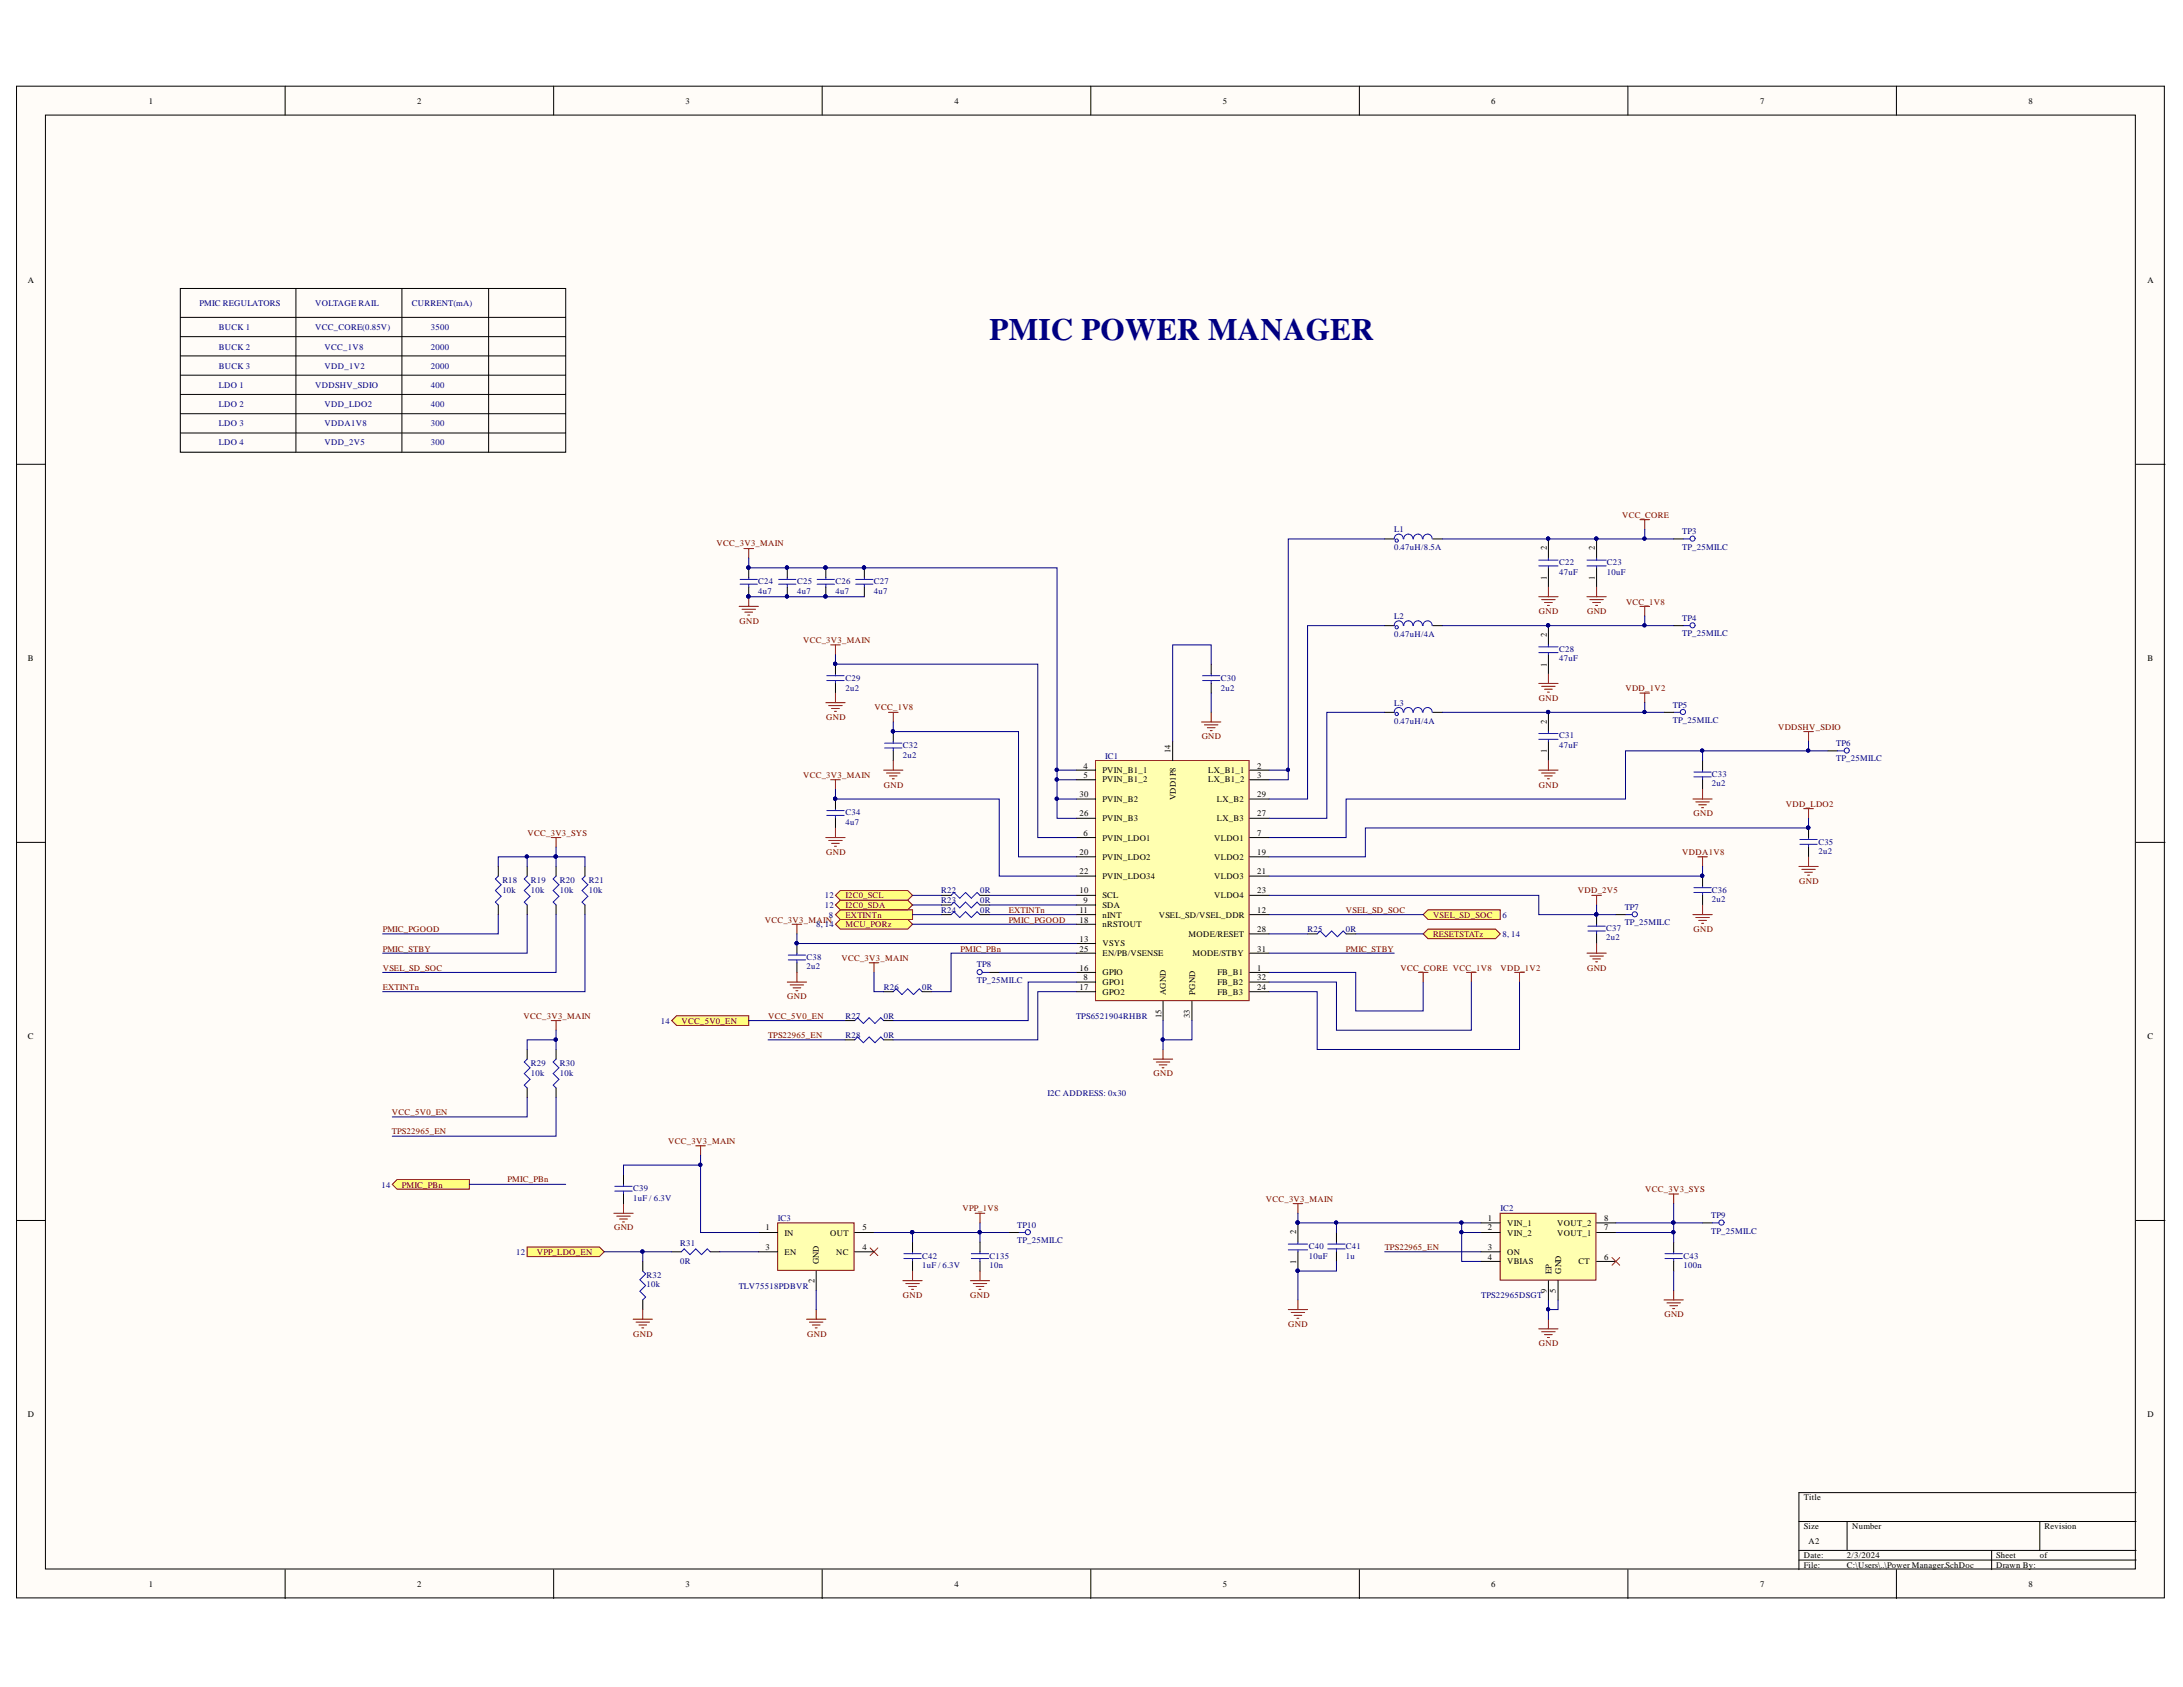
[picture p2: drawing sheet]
<svg xmlns="http://www.w3.org/2000/svg" width="279mm" height="216mm" viewBox="0 0 279 216" stroke-linecap="round" stroke-linejoin="round" font-family="sans-serif">
<defs><g id="words">
<text font-size="4" fill="#000080" x="126.6" y="43.5">PMIC POWER MANAGER</text>
<g font-size="1.1">
<text x="19" y="13.3">1</text>
<text x="53.4" y="13.3">2</text>
<text x="87.7" y="13.3">3</text>
<text x="122.2" y="13.3">4</text>
<text x="156.5" y="13.3">5</text>
<text x="190.9" y="13.3">6</text>
<text x="225.3" y="13.3">7</text>
<text x="259.6" y="13.3">8</text>
<text x="3.6" y="36.2">A</text>
<text x="274.9" y="36.2">A</text>
<text x="198" y="70.4" transform="rotate(-90 198 70.4)">2</text>
<text x="204.1" y="70.4" transform="rotate(-90 204.1 70.4)">2</text>
<text x="198" y="74.3" transform="rotate(-90 198 74.3)">1</text>
<text x="204.1" y="74.3" transform="rotate(-90 204.1 74.3)">1</text>
<text x="198" y="81.5" transform="rotate(-90 198 81.5)">2</text>
<text x="3.6" y="84.6">B</text>
<text x="198" y="85.3" transform="rotate(-90 198 85.3)">1</text>
<text x="274.9" y="84.6">B</text>
<text x="198" y="92.6" transform="rotate(-90 198 92.6)">2</text>
<text x="138.2" y="102">30</text>
<text x="138.7" y="98.4">4</text>
<text x="138.7" y="99.5">5</text>
<text x="141.1" y="98.9">PVIN_B1_1</text>
<text x="141.1" y="100.1">PVIN_B1_2</text>
<text x="149.8" y="96.3" transform="rotate(-90 149.8 96.3)">14</text>
<text x="154.6" y="98.9">LX_B1_1</text>
<text x="154.6" y="100.1">LX_B1_2</text>
<text x="160.9" y="98.4">2</text>
<text x="160.9" y="99.5">3</text>
<text x="160.9" y="102">29</text>
<text x="198" y="96.4" transform="rotate(-90 198 96.4)">1</text>
<text x="138.2" y="104.4">26</text>
<text x="138.7" y="107">6</text>
<text x="141.1" y="107.6">PVIN_LDO1</text>
<text x="141.1" y="105.1">PVIN_B3</text>
<text x="141.1" y="102.7">PVIN_B2</text>
<text x="150.5" y="102.3" transform="rotate(-90 150.5 102.3)">VDD1P8</text>
<text x="155.4" y="107.6">VLDO1</text>
<text x="155.7" y="105.1">LX_B3</text>
<text x="155.7" y="102.7">LX_B2</text>
<text x="160.9" y="107">7</text>
<text x="160.9" y="104.4">27</text>
<text x="138.2" y="109.4">20</text>
<text x="138.2" y="111.9">22</text>
<text x="141.1" y="110">PVIN_LDO2</text>
<text x="141.1" y="112.5">PVIN_LDO34</text>
<text x="155.4" y="110">VLDO2</text>
<text x="155.4" y="112.5">VLDO3</text>
<text x="160.9" y="109.4">19</text>
<text x="160.9" y="111.9">21</text>
<text x="138.2" y="114.3">10</text>
<text x="138.2" y="116.8">11</text>
<text x="138.2" y="118.1">18</text>
<text x="138.7" y="115.6">9</text>
<text x="141.1" y="116.2">SDA</text>
<text x="141.1" y="114.9">SCL</text>
<text x="141.1" y="117.5">nINT</text>
<text x="141.1" y="118.7">nRSTOUT</text>
<text x="148.3" y="117.5">VSEL_SD/VSEL_DDR</text>
<text x="152.1" y="119.9">MODE/RESET</text>
<text x="155.4" y="114.9">VLDO4</text>
<text x="160.9" y="116.8">12</text>
<text x="160.9" y="114.3">23</text>
<text x="160.9" y="119.2">28</text>
<text x="138.2" y="120.5">13</text>
<text x="138.2" y="124.2">16</text>
<text x="138.2" y="121.8">25</text>
<text x="138.7" y="125.4">8</text>
<text x="141.1" y="121.1">VSYS</text>
<text x="141.1" y="124.8">GPIO</text>
<text x="141.1" y="122.4">EN/PB/VSENSE</text>
<text x="152.6" y="122.4">MODE/STBY</text>
<text x="155.8" y="124.8">FB_B1</text>
<text x="160.9" y="124.2">1</text>
<text x="160.9" y="121.8">31</text>
<text x="160.9" y="125.4">32</text>
<text x="138.2" y="126.7">17</text>
<text x="141.1" y="126.1">GPO1</text>
<text x="141.1" y="127.3">GPO2</text>
<text x="148.6" y="130.2" transform="rotate(-90 148.6 130.2)">15</text>
<text x="149.2" y="127.3" transform="rotate(-90 149.2 127.3)">AGND</text>
<text x="152.3" y="130.2" transform="rotate(-90 152.3 130.2)">33</text>
<text x="153" y="127.3" transform="rotate(-90 153 127.3)">PGND</text>
<text x="155.8" y="127.3">FB_B3</text>
<text x="155.8" y="126.1">FB_B2</text>
<text x="160.9" y="126.7">24</text>
<text x="3.6" y="133">C</text>
<text x="274.9" y="133">C</text>
<text x="98" y="157.5">1</text>
<text x="98" y="159.9">3</text>
<text x="100.4" y="158.2">IN</text>
<text x="100.4" y="160.6">EN</text>
<text x="104.8" y="161.8" transform="rotate(-90 104.8 161.8)">GND</text>
<text x="106.3" y="158.2">OUT</text>
<text x="107" y="160.6">NC</text>
<text x="110.4" y="159.9">4</text>
<text x="110.4" y="157.5">5</text>
<text x="165.9" y="161.7" transform="rotate(-90 165.9 161.7)">1</text>
<text x="165.9" y="158" transform="rotate(-90 165.9 158)">2</text>
<text x="190.4" y="156.3">1</text>
<text x="190.4" y="157.5">2</text>
<text x="190.4" y="159.9">3</text>
<text x="190.4" y="161.2">4</text>
<text x="192.9" y="156.9">VIN_1</text>
<text x="192.9" y="158.2">VIN_2</text>
<text x="192.9" y="160.6">ON</text>
<text x="192.9" y="161.8">VBIAS</text>
<text x="199.3" y="156.9">VOUT_2</text>
<text x="199.3" y="158.2">VOUT_1</text>
<text x="202" y="161.8">CT</text>
<text x="205.3" y="156.3">8</text>
<text x="205.3" y="157.5">7</text>
<text x="205.3" y="161.2">6</text>
<text x="104.2" y="164.2" transform="rotate(-90 104.2 164.2)">2</text>
<text x="198" y="165.4" transform="rotate(-90 198 165.4)">9</text>
<text x="198.6" y="163.1" transform="rotate(-90 198.6 163.1)">EP</text>
<text x="199.1" y="165.4" transform="rotate(-90 199.1 165.4)">5</text>
<text x="199.8" y="163.1" transform="rotate(-90 199.8 163.1)">GND</text>
<text x="3.6" y="181.4">D</text>
<text x="274.9" y="181.4">D</text>
<text x="230.9" y="192">Title</text>
<text x="230.9" y="195.7">Size</text>
<text x="231.5" y="197.6">A2</text>
<text x="237" y="195.7">Number</text>
<text x="261.7" y="195.7">Revision</text>
<text x="19" y="203.1">1</text>
<text x="53.4" y="203.1">2</text>
<text x="87.7" y="203.1">3</text>
<text x="122.2" y="203.1">4</text>
<text x="156.5" y="203.1">5</text>
<text x="190.9" y="203.1">6</text>
<text x="225.3" y="203.1">7</text>
<text x="230.9" y="199.4">Date:</text>
<text x="230.9" y="200.6">File:</text>
<text x="236.4" y="199.4">2/3/2024</text>
<text x="236.4" y="200.6">C:\Users\..\Power Manager.SchDoc</text>
<text x="255.5" y="199.4">Sheet</text>
<text x="255.5" y="200.6">Drawn By:</text>
<text x="259.6" y="203.1">8</text>
<text x="261.1" y="199.4">of</text>
</g>
<g font-size="1.1" fill="#000080">
<text x="25.5" y="39.2">PMIC REGULATORS</text>
<text x="40.4" y="39.2">VOLTAGE RAIL</text>
<text x="52.7" y="39.2">CURRENT(mA)</text>
<text x="28" y="42.2">BUCK 1</text>
<text x="28" y="44.7">BUCK 2</text>
<text x="28" y="47.2">BUCK 3</text>
<text x="40.4" y="42.2">VCC_CORE(0.85V)</text>
<text x="41.5" y="44.7">VCC_1V8</text>
<text x="41.5" y="47.2">VDD_1V2</text>
<text x="55.2" y="42.2">3500</text>
<text x="55.2" y="44.7">2000</text>
<text x="55.2" y="47.2">2000</text>
<text x="28" y="49.6">LDO 1</text>
<text x="28" y="52.1">LDO 2</text>
<text x="40.4" y="49.6">VDDSHV_SDIO</text>
<text x="41.5" y="52.1">VDD_LDO2</text>
<text x="55.2" y="49.6">400</text>
<text x="55.2" y="52.1">400</text>
<text x="28" y="54.5">LDO 3</text>
<text x="28" y="57">LDO 4</text>
<text x="41.5" y="54.5">VDDA1V8</text>
<text x="41.5" y="57">VDD_2V5</text>
<text x="55.2" y="54.5">300</text>
<text x="55.2" y="57">300</text>
<text x="178.4" y="68.1">L1</text>
<text x="178.4" y="70.4">0.47uH/8.5A</text>
<text x="215.3" y="68.3">TP3</text>
<text x="215.3" y="70.4">TP_25MILC</text>
<text x="97" y="74.8">C24</text>
<text x="97" y="76">4u7</text>
<text x="102" y="74.8">C25</text>
<text x="102" y="76">4u7</text>
<text x="106.9" y="74.8">C26</text>
<text x="106.9" y="76">4u7</text>
<text x="111.8" y="74.8">C27</text>
<text x="111.8" y="76">4u7</text>
<text x="199.6" y="72.3">C22</text>
<text x="199.6" y="73.6">47uF</text>
<text x="205.7" y="72.3">C23</text>
<text x="205.7" y="73.6">10uF</text>
<text x="178.4" y="79.2">L2</text>
<text x="178.4" y="81.5">0.47uH/4A</text>
<text x="199.6" y="83.4">C28</text>
<text x="215.3" y="79.5">TP4</text>
<text x="215.3" y="81.4">TP_25MILC</text>
<text x="108.2" y="87.1">C29</text>
<text x="108.2" y="88.4">2u2</text>
<text x="156.3" y="87.1">C30</text>
<text x="156.3" y="88.4">2u2</text>
<text x="199.6" y="84.7">47uF</text>
<text x="115.6" y="95.7">C32</text>
<text x="178.4" y="90.3">L3</text>
<text x="178.4" y="92.7">0.47uH/4A</text>
<text x="199.6" y="94.5">C31</text>
<text x="199.6" y="95.7">47uF</text>
<text x="214.1" y="90.6">TP5</text>
<text x="214.1" y="92.5">TP_25MILC</text>
<text x="235" y="95.5">TP6</text>
<text x="115.6" y="97">2u2</text>
<text x="141.4" y="97.1">IC1</text>
<text x="219.1" y="99.5">C33</text>
<text x="219.1" y="100.6">2u2</text>
<text x="235" y="97.4">TP_25MILC</text>
<text x="108.2" y="104.4">C34</text>
<text x="108.2" y="105.6">4u7</text>
<text x="64.3" y="113">R18</text>
<text x="67.9" y="113">R19</text>
<text x="71.7" y="113">R20</text>
<text x="75.4" y="113">R21</text>
<text x="232.7" y="108.1">C35</text>
<text x="232.7" y="109.3">2u2</text>
<text x="64.3" y="114.3">10k</text>
<text x="67.9" y="114.3">10k</text>
<text x="71.7" y="114.3">10k</text>
<text x="75.4" y="114.3">10k</text>
<text x="104.5" y="118.7">8, 14</text>
<text x="105.6" y="116.2">12</text>
<text x="105.6" y="114.9">12</text>
<text x="106.1" y="117.5">8</text>
<text x="120.5" y="114.3">R22</text>
<text x="120.5" y="115.6">R23</text>
<text x="120.5" y="116.8">R24</text>
<text x="125.5" y="114.3">0R</text>
<text x="125.5" y="115.6">0R</text>
<text x="125.5" y="116.8">0R</text>
<text x="167.3" y="119.2">R25</text>
<text x="172.2" y="119.2">0R</text>
<text x="192.3" y="117.5">6</text>
<text x="192.3" y="119.9">8, 14</text>
<text x="205.6" y="119.2">C37</text>
<text x="207.9" y="116.5">TP7</text>
<text x="207.9" y="118.4">TP_25MILC</text>
<text x="219.1" y="114.3">C36</text>
<text x="219.1" y="115.4">2u2</text>
<text x="103.2" y="122.9">C38</text>
<text x="103.2" y="124.1">2u2</text>
<text x="125" y="123.8">TP8</text>
<text x="125" y="125.8">TP_25MILC</text>
<text x="205.6" y="120.3">2u2</text>
<text x="84.6" y="131">14</text>
<text x="108.2" y="130.4">R27</text>
<text x="113.1" y="126.7">R26</text>
<text x="113.1" y="130.4">0R</text>
<text x="118" y="126.7">0R</text>
<text x="137.7" y="130.4">TPS6521904RHBR</text>
<text x="67.9" y="136.4">R29</text>
<text x="67.9" y="137.7">10k</text>
<text x="71.7" y="136.4">R30</text>
<text x="71.7" y="137.7">10k</text>
<text x="108.2" y="132.9">R28</text>
<text x="113.1" y="132.9">0R</text>
<text x="134.1" y="140.2">I2C ADDRESS: 0x30</text>
<text x="48.8" y="152">14</text>
<text x="81" y="152.4">C39</text>
<text x="81" y="153.7">1uF / 6.3V</text>
<text x="192" y="155">IC2</text>
<text x="219" y="155.9">TP9</text>
<text x="66.1" y="160.6">12</text>
<text x="87.1" y="159.5">R31</text>
<text x="87.1" y="161.7">0R</text>
<text x="99.6" y="156.3">IC3</text>
<text x="118" y="161.1">C42</text>
<text x="126.6" y="161.1">C135</text>
<text x="130.2" y="157.1">TP10</text>
<text x="130.2" y="159.1">TP_25MILC</text>
<text x="167.5" y="159.8">C40</text>
<text x="167.5" y="161.1">10uF</text>
<text x="172.2" y="159.8">C41</text>
<text x="172.2" y="161.1">1u</text>
<text x="215.5" y="161.1">C43</text>
<text x="219" y="157.9">TP_25MILC</text>
<text x="82.7" y="163.6">R32</text>
<text x="82.7" y="164.7">10k</text>
<text x="94.6" y="164.9">TLV75518PDBVR</text>
<text x="118" y="162.3">1uF / 6.3V</text>
<text x="126.6" y="162.3">10n</text>
<text x="189.6" y="166.1">TPS22965DSGT</text>
<text x="215.5" y="162.3">100n</text>
</g>
<g font-size="1.1" fill="#800000">
<text x="91.7" y="69.9">VCC_3V3_MAIN</text>
<text x="207.6" y="66.3">VCC_CORE</text>
<text x="208.1" y="77.4">VCC_1V8</text>
<text x="94.7" y="79.8">GND</text>
<text x="102.8" y="82.3">VCC_3V3_MAIN</text>
<text x="196.9" y="78.6">GND</text>
<text x="203.1" y="78.6">GND</text>
<text x="196.9" y="89.7">GND</text>
<text x="208" y="88.5">VDD_1V2</text>
<text x="105.7" y="92.2">GND</text>
<text x="111.9" y="90.9">VCC_1V8</text>
<text x="153.8" y="94.6">GND</text>
<text x="227.6" y="93.4">VDDSHV_SDIO</text>
<text x="102.8" y="99.5">VCC_3V3_MAIN</text>
<text x="113.1" y="100.8">GND</text>
<text x="196.9" y="100.8">GND</text>
<text x="67.5" y="107">VCC_3V3_SYS</text>
<text x="216.7" y="104.4">GND</text>
<text x="228.6" y="103.3">VDD_LDO2</text>
<text x="105.7" y="109.4">GND</text>
<text x="215.3" y="109.4">VDDA1V8</text>
<text x="230.3" y="113.1">GND</text>
<text x="49" y="119.2">PMIC_PGOOD</text>
<text x="97.9" y="118.1">VCC_3V3_MAIN</text>
<text x="108.2" y="118.7">MCU_PORz</text>
<text x="108.2" y="117.5">EXTINTn</text>
<text x="108.2" y="116.2">I2C0_SDA</text>
<text x="108.2" y="114.9">I2C0_SCL</text>
<text x="129.1" y="116.8">EXTINTn</text>
<text x="129.1" y="118.1">PMIC_PGOOD</text>
<text x="172.2" y="116.8">VSEL_SD_SOC</text>
<text x="183.4" y="117.5">VSEL_SD_SOC</text>
<text x="183.4" y="119.9">RESETSTATz</text>
<text x="201.9" y="114.3">VDD_2V5</text>
<text x="216.7" y="119.2">GND</text>
<text x="49" y="121.8">PMIC_STBY</text>
<text x="49" y="124.2">VSEL_SD_SOC</text>
<text x="107.7" y="123">VCC_3V3_MAIN</text>
<text x="122.9" y="121.8">PMIC_PBn</text>
<text x="172.2" y="121.8">PMIC_STBY</text>
<text x="179.3" y="124.2">VCC_CORE VCC_1V8</text>
<text x="192" y="124.2">VDD_1V2</text>
<text x="203.1" y="124.2">GND</text>
<text x="49" y="126.7">EXTINTn</text>
<text x="67" y="130.4">VCC_3V3_MAIN</text>
<text x="87.2" y="131">VCC_5V0_EN</text>
<text x="98.3" y="130.4">VCC_5V0_EN</text>
<text x="100.8" y="127.9">GND</text>
<text x="98.3" y="132.9">TPS22965_EN</text>
<text x="147.6" y="137.8">GND</text>
<text x="50.2" y="142.7">VCC_5V0_EN</text>
<text x="50.2" y="145.1">TPS22965_EN</text>
<text x="85.5" y="146.4">VCC_3V3_MAIN</text>
<text x="51.4" y="152">PMIC_PBn</text>
<text x="65" y="151.3">PMIC_PBn</text>
<text x="123.2" y="155">VPP_1V8</text>
<text x="162" y="153.8">VCC_3V3_MAIN</text>
<text x="210.6" y="152.6">VCC_3V3_SYS</text>
<text x="68.7" y="160.6">VPP_LDO_EN</text>
<text x="78.6" y="157.5">GND</text>
<text x="177.2" y="159.9">TPS22965_EN</text>
<text x="115.6" y="166.1">GND</text>
<text x="124.2" y="166.1">GND</text>
<text x="81" y="171.1">GND</text>
<text x="103.3" y="171.1">GND</text>
<text x="164.9" y="169.8">GND</text>
<text x="196.9" y="172.3">GND</text>
<text x="213" y="168.6">GND</text>
</g>
</g></defs>
<g fill="#fffcf8" stroke="#000" stroke-width=".13">
<path d="M2.1 11h274.9v193.5h-274.9z"/>
<path d="M5.8 14.7h267.5v186.1h-267.5z"/>
</g>
<g fill="none" stroke="#000" stroke-width=".13">
<path d="M36.5 11v3.7M70.9 11v3.7M105.2 11v3.7M139.6 11v3.7M174 11v3.7M208.4 11v3.7M242.7 11v3.7M23.1 36.9h49.3v21h-49.3zM2.1 59.4h3.7M273.4 59.4h3.7M2.1 107.8h3.7M273.4 107.8h3.7"/>
<path d="M2.1 156.2h3.7M273.4 156.2h3.7M230.2 194.7h43.2M230.2 198.4h43.2M230.2 199.7h43.2M236.4 194.7v3.7M254.9 198.4v2.5M261.1 194.7v3.7M273.4 191h-43.2v9.9M36.5 200.9v3.7M70.9 200.9v3.7M105.2 200.9v3.7"/>
<path d="M139.6 200.9v3.7M174 200.9v3.7M208.4 200.9v3.7M242.7 200.9v3.7"/>
</g>
<path d="M140.2 97.3h19.7v30.8h-19.7z" fill="#ffffb0" stroke="#800000" stroke-width=".13"/>
<g fill="none" stroke="#000" stroke-width=".13">
<path d="M95.8 72.7v1.2M95.8 75.1v1.3M100.8 72.7v1.2M100.8 75.1v1.3M105.7 72.7v1.2M105.7 75.1v1.3M110.6 72.7v1.2M110.6 75.1v1.3M177.2 69h1.3M183.4 69h1.2M198.2 69v2.4M198.2 72.7v2.4"/>
<path d="M204.3 69v2.4M204.3 72.7v2.4M214.2 69h1.2M106.9 85v1.2M106.9 87.5v1.2M114.3 93.6v1.3M114.3 96.1v1.2M137.8 98.6h2.4M137.8 99.8h2.4M150.1 94.9v2.4M160 98.6h2.4M160 99.8h2.4"/>
<path d="M177.2 80.1h1.3M177.2 91.2h1.3M183.4 80.1h1.2M183.4 91.2h1.2M198.2 80.1v2.4M198.2 83.8v2.4M198.2 91.2v2.4M198.2 94.9v2.4M213 91.2h1.2M214.2 80.1h1.2M106.9 102.3v1.2M106.9 104.7v1.3"/>
<path d="M137.8 107.2h2.4M137.8 115.8h2.4M137.8 114.6h2.4M137.8 117.1h2.4M137.8 118.3h2.4M137.8 109.7h2.4M137.8 112.1h2.4M137.8 104.7h2.4M137.8 102.3h2.4M160 107.2h2.4M160 114.6h2.4M160 117.1h2.4"/>
<path d="M160 109.7h2.4M160 112.1h2.4M160 104.7h2.4M160 119.5h2.4M160 102.3h2.4M102 120.8v1.2M102 123.2v1.2M108.2 130.6h1.2M108.2 133.1h1.2M113.1 126.9h1.2M113.1 130.6h1.2M113.1 133.1h1.2"/>
<path d="M118 126.9h1.3M126.7 124.4h1.2M137.8 124.4h2.4M137.8 125.7h2.4M137.8 120.8h2.4M137.8 126.9h2.4M137.8 122h2.4M148.9 128.1v2.5M152.6 128.1v2.5M160 124.4h2.4M160 125.7h2.4M160 126.9h2.4"/>
<path d="M160 122h2.4"/>
</g>
<g fill="none" stroke="#00f" stroke-width=".13">
<path d="M94.7 74.8h2.2M94.7 74.2h2.2M95.8 73.9v.3M95.8 74.8v.3M99.7 74.8h2.2M99.7 74.2h2.2M100.8 73.9v.3M100.8 74.8v.3M104.6 74.8h2.2M104.6 74.2h2.2M105.7 73.9v.3M105.7 74.8v.3"/>
<path d="M109.5 74.8h2.2M109.5 74.2h2.2M110.6 73.9v.3M110.6 74.8v.3M179.6 69a.57 .57 0 0 0-.6-.6 .57 .57 0 0 0-.5 .6M180.8 69a.58 .58 0 0 0-.6-.6 .58 .58 0 0 0-.5 .6M182.1 69a.57 .57 0 0 0-.6-.6 .57 .57 0 0 0-.6 .6M183.3 69a.58 .58 0 0 0-.6-.6 .58 .58 0 0 0-.6 .6M196.9 72.4h2.5M196.9 71.7h2.5M198.2 71.4v.3M198.2 72.4v.3"/>
<path d="M203.1 72.4h2.5M203.1 71.7h2.5M204.3 71.4v.3M204.3 72.4v.3M215.4 69h.9M105.8 87.1h2.2M105.8 86.5h2.2M106.9 86.2v.3M106.9 87.1v.4M113.2 95.7h2.2M113.2 95.1h2.2M114.3 94.9v.2"/>
<path d="M114.3 95.7v.4M179.6 80.1a.57 .57 0 0 0-.6-.6 .57 .57 0 0 0-.5 .6M179.6 91.2a.57 .57 0 0 0-.6-.7 .57 .57 0 0 0-.5 .7M180.8 80.1a.58 .58 0 0 0-.6-.6 .58 .58 0 0 0-.5 .6M180.8 91.2a.58 .58 0 0 0-.6-.7 .58 .58 0 0 0-.5 .7M182.1 80.1a.57 .57 0 0 0-.6-.6 .57 .57 0 0 0-.6 .6M182.1 91.2a.57 .57 0 0 0-.6-.7 .57 .57 0 0 0-.6 .7M183.3 80.1a.58 .58 0 0 0-.6-.6 .58 .58 0 0 0-.6 .6M183.3 91.2a.58 .58 0 0 0-.6-.7 .58 .58 0 0 0-.6 .7M196.9 83.5h2.5M196.9 82.8h2.5M196.9 94.6h2.5"/>
<path d="M196.9 93.9h2.5M198.2 82.5v.3M198.2 83.5v.3M198.2 93.6v.3M198.2 94.6v.3M214.2 91.2h.9M215.4 80.1h.9M105.8 104.4h2.2M105.8 103.7h2.2M106.9 103.5v.2M106.9 104.4v.3M100.9 122.8h2.2"/>
<path d="M100.9 122.2h2.2M102 122v.2M102 122.8v.4M109.4 130.6l.4-.4 .7 .8 .7-.8 .8 .8 .7-.8 .4 .4M109.4 133.1l.4-.4 .7 .7 .7-.7 .8 .7 .7-.7 .4 .4M114.3 126.9l.4-.4 .7 .8 .8-.8 .7 .8 .8-.8 .3 .4M125.8 124.4h.9"/>
<circle cx="178.8" cy="69.2" r=".21"/>
<circle cx="216.6" cy="68.9" r=".32"/>
<circle cx="178.8" cy="91.4" r=".21"/>
<circle cx="178.8" cy="80.3" r=".21"/>
<circle cx="215.4" cy="91.1" r=".33"/>
<circle cx="216.6" cy="80" r=".32"/>
<circle cx="125.4" cy="124.4" r=".33"/>
</g>
<g fill="#000080" stroke="#000080" stroke-width=".13">
<circle cx="204.3" cy="68.9" r=".2"/>
<circle cx="198.1" cy="68.9" r=".2"/>
<circle cx="198.1" cy="80" r=".2"/>
<circle cx="198.1" cy="91.1" r=".2"/>
<circle cx="95.8" cy="72.6" r=".21"/>
<circle cx="95.8" cy="76.3" r=".2"/>
<circle cx="100.7" cy="72.6" r=".21"/>
<circle cx="100.7" cy="76.3" r=".2"/>
<circle cx="105.6" cy="72.6" r=".21"/>
<circle cx="105.7" cy="76.3" r=".21"/>
<circle cx="110.6" cy="72.6" r=".21"/>
<circle cx="106.9" cy="85" r=".2"/>
<circle cx="114.3" cy="93.6" r=".21"/>
<circle cx="106.9" cy="102.2" r=".2"/>
<circle cx="102" cy="120.7" r=".2"/>
</g>
<g fill="none" stroke="#800000" stroke-width=".13">
<path d="M94.6 77.6h2.5M95 78h1.7M95.2 70.2h1.2M95.3 78.3h1M95.7 78.7h.3M95.8 70.2v1.2M95.8 76.4v1.2M196.9 76.4h2.5M197.3 76.7h1.7M197.7 77.1h1M198.1 77.5h.2M198.2 75.1v1.3"/>
<path d="M203.1 76.4h2.5M203.5 76.7h1.7M203.9 77.1h.9M204.2 77.5h.3M204.3 75.1v1.3M209.9 66.5h1.2M209.9 77.6h1.2M210.5 66.5v1.2M210.5 77.6v1.2M105.7 89.9h2.5M106.1 90.3h1.7M106.3 82.5h1.2"/>
<path d="M106.3 99.8h1.2M106.4 90.7h1M106.8 91h.3M106.9 82.5v1.3M106.9 88.7v1.2M106.9 99.8v1.2M113.1 98.6h2.5M113.5 98.9h1.7M113.7 91.2h1.2M113.8 99.3h1M114.2 99.7h.3M114.3 91.2v1.2"/>
<path d="M114.3 97.3v1.3M153.8 92.4h2.5M154.2 92.8h1.7M154.5 93.1h1M154.9 93.5h.2M155 91.2v1.2M196.9 87.5h2.5M196.9 98.6h2.5M197.3 87.8h1.7M197.3 98.9h1.7M197.7 88.2h1M197.7 99.3h1"/>
<path d="M198.1 88.6h.2M198.1 99.7h.2M198.2 86.2v1.3M198.2 97.3v1.3M209.9 88.7h1.2M210.5 88.7v1.2M101.4 118.3h1.2M102 118.3v1.2M105.7 107.2h2.5M106.1 107.6h1.7M106.4 107.9h1M106.8 108.3h.3"/>
<path d="M106.9 106v1.2M100.8 125.7h2.4M101.1 126.1h1.8M101.5 126.4h1M101.9 126.8h.2M102 124.4v1.3M111.2 123.2h1.3M111.9 123.2v1.2"/>
</g>
<path d="M86 130.6l.6-.6h9.2v1.2h-9.2z" fill-rule="evenodd" fill="#ffff80" stroke="#800000" stroke-width=".13"/>
<g fill="none" stroke="#800000" stroke-width=".13">
<path d="M230.9 93.6h1.2M231.5 93.6v1.3M203.7 114.6h1.3M204.3 114.6v1.2M216.7 102.3h2.4M216.7 117.1h2.4M217 102.6h1.8M217 117.4h1.8M217.3 109.7h1.2M217.4 103h1M217.4 117.8h1M217.8 103.4h.2"/>
<path d="M217.8 118.2h.2M217.9 101v1.3M217.9 109.7v1.2M217.9 115.8v1.3M230.2 110.9h2.5M230.6 111.3h1.7M230.9 103.5h1.2M231 111.6h1M231.4 112h.2M231.5 103.5v1.2M231.5 109.7v1.2M147.6 135.5h2.5"/>
<path d="M148 135.9h1.7M148.4 136.3h.9M148.7 136.7h.3M148.9 134.3v1.2M203.1 122h2.5M203.5 122.4h1.7M203.9 122.7h.9M204.2 123.1h.3M204.3 120.8v1.2"/>
</g>
<g fill="none" stroke="#00f" stroke-width=".13">
<path d="M153.9 87.1h2.2M153.9 86.5h2.2M155 86.2v.3M155 87.1v.4M216.8 99.4h2.2M216.8 98.8h2.2M217.9 98.6v.2M217.9 99.4v.4M235.2 96.1h.8M203.2 119.1h2.3M203.2 118.5h2.3M204.3 118.3v.2"/>
<path d="M204.3 119.1v.4M208 117.1h.9M216.8 114.2h2.2M216.8 113.6h2.2M217.9 113.4v.2M217.9 114.2v.4M230.4 108.1h2.2M230.4 107.4h2.2M231.5 107.2v.2M231.5 108.1v.3"/>
<circle cx="236.4" cy="96.1" r=".33"/>
<circle cx="209.2" cy="117" r=".33"/>
</g>
<path d="M155 85v1.2M155 87.5v1.2M217.9 97.3v1.3M217.9 99.8v1.2M233.9 96.1h1.3M204.3 117.1v1.2M204.3 119.5v1.3M206.8 117.1h1.2M217.9 112.1v1.3M217.9 114.6v1.2M231.5 106v1.2M231.5 108.4v1.3" fill="none" stroke="#000" stroke-width=".13"/>
<g fill="#000080" stroke="#000080" stroke-width=".13">
<circle cx="231.4" cy="105.9" r=".21"/>
<circle cx="217.9" cy="112.1" r=".2"/>
<circle cx="204.3" cy="117" r=".21"/>
</g>
<g fill="#ffff80" stroke="#800000" stroke-width=".13">
<path d="M182.1 117.1l.7-.7h9.2v1.3h-9.2z" fill-rule="evenodd"/>
<path d="M182.1 119.5l.7-.6h8.6l.6 .6-.6 .6h-8.6z" fill-rule="evenodd"/>
</g>
<path d="M181.5 124.4h1.3M182.1 124.4v1.3M187.7 124.4h1.2M188.3 124.4v1.3M193.9 124.4h1.2M194.5 124.4v1.3" fill="none" stroke="#800000" stroke-width=".13"/>
<path d="M192 155.3h12.3v8.5h-12.3z" fill="#ffffb0" stroke="#800000" stroke-width=".13"/>
<g fill="none" stroke="#000" stroke-width=".13">
<path d="M37.9 36.9v21M51.4 36.9v21M62.5 36.9v21M23.1 40.6h49.3M23.1 43.1h49.3M23.1 45.5h49.3M23.1 48h49.3M23.1 50.5h49.3M23.1 52.9h49.3M23.1 55.4h49.3M63.8 110.9v1.2M63.8 115.8v1.3"/>
<path d="M67.5 110.9v1.2M67.5 115.8v1.3M71.2 110.9v1.2M71.2 115.8v1.3M120.5 114.6h1.2M120.5 115.8h1.2M120.5 117.1h1.2M125.4 114.6h1.3M125.4 115.8h1.3M125.4 117.1h1.3M167.4 119.5h1.2M172.3 119.5h1.2"/>
<path d="M67.5 134.3v1.2M67.5 139.2v1.3M71.2 134.3v1.2M71.2 139.2v1.3M79.8 150.3v1.3M79.8 152.8v1.2M116.8 159v1.2M129.1 157.7h1.3M166.1 156.5v2.5M171.1 157.7v1.3M189.5 156.5h2.5M189.5 157.7h2.5"/>
<path d="M204.3 156.5h2.5M204.3 157.7h2.5M214.2 159v1.2M217.9 156.5h1.2M82.3 161.4v1.3M82.3 166.4v1.2M86 160.2h1.2M90.9 160.2h1.2M116.8 161.4v1.3M166.1 160.2v2.5M171.1 160.2v1.2M189.5 160.2h2.5"/>
<path d="M189.5 161.4h2.5M198.2 163.9v2.5M199.4 163.9v2.5M204.3 161.4h2.5M214.2 161.4v1.3"/>
</g>
<g fill="none" stroke="#800000" stroke-width=".13">
<path d="M70.6 107.2h1.2M71.2 107.2v1.2M70.6 130.6h1.2M71.2 130.6v1.2M78.6 155.3h2.4M78.9 155.6h1.8M79.3 156h1M79.7 156.4h.2M79.8 154v1.3M89 146.6h1.3M89.7 146.6v1.3M124.8 155.3h1.2"/>
<path d="M125.4 155.3v1.2M165.5 154h1.2M166.1 154v1.3M213.6 152.8h1.2M214.2 152.8v1.2M81 168.8h2.5M81.4 169.2h1.7M81.8 169.6h1M82.1 169.9h.3M82.3 167.6v1.2M103.2 168.8h2.5M103.6 169.2h1.7"/>
<path d="M104 169.6h1M104.3 169.9h.3M104.5 167.6v1.2M115.6 163.9h2.4M115.9 164.3h1.8M116.3 164.6h1M116.7 165h.2M116.8 162.7v1.2M164.9 167.6h2.5M165.3 168h1.7M165.6 168.3h1M166 168.7h.2"/>
<path d="M166.1 166.4v1.2M196.9 170.1h2.5M197.3 170.4h1.7M197.7 170.8h1M198.1 171.2h.2M198.2 168.8v1.3M213 166.4h2.4M213.3 166.7h1.8M213.7 167.1h1M214.1 167.5h.2M214.2 165.1v1.3"/>
</g>
<g fill="none" stroke="#00f" stroke-width=".13">
<path d="M63.8 112.1l-.4 .4 .7 .7-.7 .8 .7 .7-.7 .8 .4 .3M67.5 112.1l-.4 .4 .7 .7-.7 .8 .7 .7-.7 .8 .4 .3M71.2 112.1l-.4 .4 .7 .7-.7 .8 .7 .7-.7 .8 .4 .3M121.7 114.6l.4-.4 .7 .8 .8-.8 .7 .8 .8-.8 .3 .4M121.7 115.8l.4-.3 .7 .7 .8-.7 .7 .7 .8-.7 .3 .3M121.7 117.1l.4-.4 .7 .7 .8-.7 .7 .7 .8-.7 .3 .4M168.6 119.5l.4-.4 .7 .8 .7-.8 .8 .8 .7-.8 .4 .4M67.5 135.5l-.4 .4 .7 .8-.7 .7 .7 .7-.7 .8 .4 .3M71.2 135.5l-.4 .4 .7 .8-.7 .7 .7 .7-.7 .8 .4 .3M78.7 152.4h2.2M78.7 151.8h2.2M79.8 151.6v.2"/>
<path d="M79.8 152.4v.4M130.4 157.7h.8M164.9 159.2h2.5M164.9 160h2.5M166.1 159v.2M166.1 160v.2M169.9 159.8h2.3M169.9 159.2h2.3M171.1 159v.2M171.1 159.8v.4M219.1 156.5h.9M82.3 162.7l.3 .3-.7 .8 .7 .7-.7 .8 .7 .7-.3 .4"/>
<path d="M87.2 160.2l.4-.4 .7 .8 .7-.8 .8 .8 .7-.8 .4 .4M115.7 161.1h2.2M115.7 160.4h2.2M116.8 160.2v.2M116.8 161.1v.3M213.1 161.1h2.2M213.1 160.4h2.2M214.2 160.2v.2M214.2 161.1v.3"/>
<circle cx="131.5" cy="157.7" r=".33"/>
<circle cx="220.3" cy="156.5" r=".33"/>
</g>
<g fill="#000080" stroke="#000080" stroke-width=".13">
<circle cx="166.1" cy="162.6" r=".2"/>
<circle cx="166.1" cy="156.5" r=".2"/>
</g>
<path d="M111.4 159.7l1 1M112.4 159.7l-1 1M206.3 160.9l1 1M207.3 160.9l-1 1" fill="none" stroke="#f00" stroke-width=".13"/>
<g fill="#ffff80" stroke="#800000" stroke-width=".13">
<path d="M67.5 159.6h9.2l.6 .6-.6 .6h-9.2z" fill-rule="evenodd"/>
<path d="M106.9 118.3l.6-.6h8.7l.6 .6-.6 .6h-8.7z" fill-rule="evenodd"/>
<path d="M106.9 117.1l.6-.7h9.3v1.3h-9.3z" fill-rule="evenodd"/>
</g>
<path d="M74.9 112.1l-.4 .4 .7 .7-.7 .8 .7 .7-.7 .8 .4 .3" fill="none" stroke="#00f" stroke-width=".13"/>
<path d="M74.9 110.9v1.2M74.9 115.8v1.3" fill="none" stroke="#000" stroke-width=".13"/>
<g fill="#ffff80" stroke="#800000" stroke-width=".13">
<path d="M106.9 115.8l.6-.6h8.7l.6 .6-.6 .6h-8.7z" fill-rule="evenodd"/>
<path d="M106.9 114.6l.6-.6h8.7l.6 .6-.6 .6h-8.7z" fill-rule="evenodd"/>
<path d="M50.2 151.6l.6-.6h9.3v1.2h-9.3z" fill-rule="evenodd"/>
</g>
<path d="M99.5 156.5h9.8v6.1h-9.8z" fill="#ffffb0" stroke="#800000" stroke-width=".13"/>
<path d="M97.1 157.7h2.4M109.4 157.7h2.5M125.4 159v1.2M97.1 160.2h2.4M104.5 162.7v2.4M109.4 160.2h2.5M125.4 161.4v1.3" fill="none" stroke="#000" stroke-width=".13"/>
<g fill="none" stroke="#000080" stroke-width=".13">
<path d="M95.8 76.4h14.8M95.8 71.4v1.3h39.5v25.9h2.5M177.2 69h-12.3v30.8h-2.5M184.6 69h25.9M210.5 67.7v1.3h3.7M210.5 78.8v1.3M106.9 83.8v1.2h25.9v22.2h5M114.3 92.4v1.2h16.1v16.1h7.4M135.3 98.6v1.2h2.5M135.3 99.8v2.5h2.5M155 85v-2.5h-4.9v12.4M155 88.7v2.5"/>
<path d="M162.4 98.6h2.5M177.2 80.1h-9.8v22.2h-5M177.2 91.2h-7.4v13.5h-7.4M184.6 91.2h25.9M184.6 80.1h29.6M210.5 89.9v1.3h2.5M217.9 96.1v1.2M231.5 94.9v1.2M233.9 96.1h-25.9v6.2h-35.7v4.9h-9.9M63.8 117.1v2.4h-14.8M67.5 117.1v4.9h-18.5M67.5 109.7v1.2"/>
<path d="M71.2 108.4v1.3h-7.4v1.2M71.2 117.1v7.3h-22.2M71.2 110.9v-1.2h3.7v1.2M74.9 117.1v9.8h-25.9M102 119.5v1.3h35.8M106.9 101v1.3h21v9.8h9.9M116.8 114.6h3.7M116.8 115.8h3.7M116.8 117.1h3.7M116.8 118.3h21M126.7 114.6h11.1M126.7 115.8h11.1"/>
<path d="M126.7 117.1h11.1M135.3 102.3v2.4h2.5M162.4 114.6h34.5v2.5h7.4M162.4 117.1h19.7M162.4 119.5h5M173.5 119.5h8.6M204.3 115.8v1.3h2.5M217.9 110.9v1.2h-55.5M231.5 104.7v1.3h-56.7v3.7h-12.4M71.2 131.8v2.5M71.2 133.1h-3.7v1.2M95.8 130.6h12.4"/>
<path d="M98.3 133.1h9.9M111.9 124.4v2.5h1.2M127.9 124.4h9.9M137.8 122h-16.1v4.9h-2.4M137.8 125.7h-6.2v4.9h-17.3M137.8 126.9h-5v6.2h-18.5M148.9 130.6v3.7M152.6 130.6v2.5h-3.7M162.4 124.4h11.1v5h8.6v-3.7M162.4 125.7h8.7v6.1h17.2v-6.1M162.4 122h16.1M194.5 125.7v8.6h-25.9v-7.4h-6.2"/>
<path d="M60.1 151.6h12.3M67.5 140.5v2.4h-17.3M71.2 140.5v4.9h-21M89.7 147.9v9.8h7.4M89.7 149.1h-9.9v1.2M111.9 157.7h4.9M116.8 157.7h12.3M116.8 157.7v1.3M125.4 156.5v2.5M166.1 155.3v1.2h23.4M171.1 156.5v1.2M187.1 157.7v3.7h2.4"/>
<path d="M187.1 156.5v1.2h2.4M206.8 156.5h11.1M214.2 154v3.7h-7.4M214.2 157.7v1.3M77.3 160.2h8.7M82.3 160.2v1.2M92.1 160.2h5M104.5 165.1v2.5M171.1 161.4v1.3h-5v3.7M177.2 160.2h12.3M198.2 166.4v2.4M199.4 166.4v1.2h-1.2"/>
<path d="M214.2 162.7v2.4"/>
</g>
<g fill="#000080" stroke="#000080" stroke-width=".13">
<circle cx="198.1" cy="68.9" r=".2"/>
<circle cx="204.3" cy="68.9" r=".2"/>
<circle cx="210.5" cy="68.9" r=".2"/>
<circle cx="164.8" cy="98.5" r=".2"/>
<circle cx="210.5" cy="80" r=".2"/>
<circle cx="198.1" cy="91.1" r=".2"/>
<circle cx="210.5" cy="91.1" r=".2"/>
<circle cx="95.8" cy="76.3" r=".2"/>
<circle cx="100.7" cy="76.3" r=".2"/>
<circle cx="105.7" cy="76.3" r=".21"/>
<circle cx="135.2" cy="99.8" r=".21"/>
<circle cx="135.2" cy="98.5" r=".2"/>
<circle cx="135.2" cy="102.2" r=".2"/>
<circle cx="110.6" cy="72.6" r=".21"/>
<circle cx="105.6" cy="72.6" r=".21"/>
<circle cx="100.7" cy="72.6" r=".21"/>
<circle cx="95.8" cy="72.6" r=".21"/>
<circle cx="106.9" cy="85" r=".2"/>
<circle cx="114.3" cy="93.6" r=".21"/>
<circle cx="106.9" cy="102.2" r=".2"/>
<circle cx="148.8" cy="133" r=".21"/>
<circle cx="231.4" cy="96" r=".21"/>
<circle cx="231.4" cy="105.9" r=".21"/>
<circle cx="217.9" cy="96.1" r=".2"/>
<circle cx="204.3" cy="117" r=".21"/>
<circle cx="217.9" cy="112.1" r=".2"/>
<circle cx="198.1" cy="167.6" r=".2"/>
<circle cx="166.1" cy="156.5" r=".2"/>
<circle cx="166.1" cy="162.6" r=".2"/>
<circle cx="214.2" cy="156.5" r=".21"/>
<circle cx="214.2" cy="157.7" r=".21"/>
<circle cx="187" cy="157.7" r=".2"/>
<circle cx="187" cy="156.5" r=".2"/>
<circle cx="171" cy="156.5" r=".2"/>
<circle cx="102" cy="120.7" r=".2"/>
<circle cx="67.4" cy="109.6" r=".2"/>
<circle cx="71.1" cy="109.6" r=".21"/>
<circle cx="71.1" cy="133" r=".21"/>
<circle cx="198.1" cy="80" r=".2"/>
<circle cx="116.7" cy="157.7" r=".21"/>
<circle cx="89.6" cy="149.1" r=".21"/>
<circle cx="82.2" cy="160.2" r=".21"/>
<circle cx="125.4" cy="157.7" r=".2"/>
</g>
<path d="M124.2 163.9h2.5M124.6 164.3h1.7M124.9 164.6h1M125.3 165h.2M125.4 162.7v1.2" fill="none" stroke="#800000" stroke-width=".13"/>
<path d="M124.3 161.1h2.2M124.3 160.4h2.2M125.4 160.2v.2M125.4 161.1v.3" fill="none" stroke="#00f" stroke-width=".13"/>
<use href="#words"/>
</svg>
